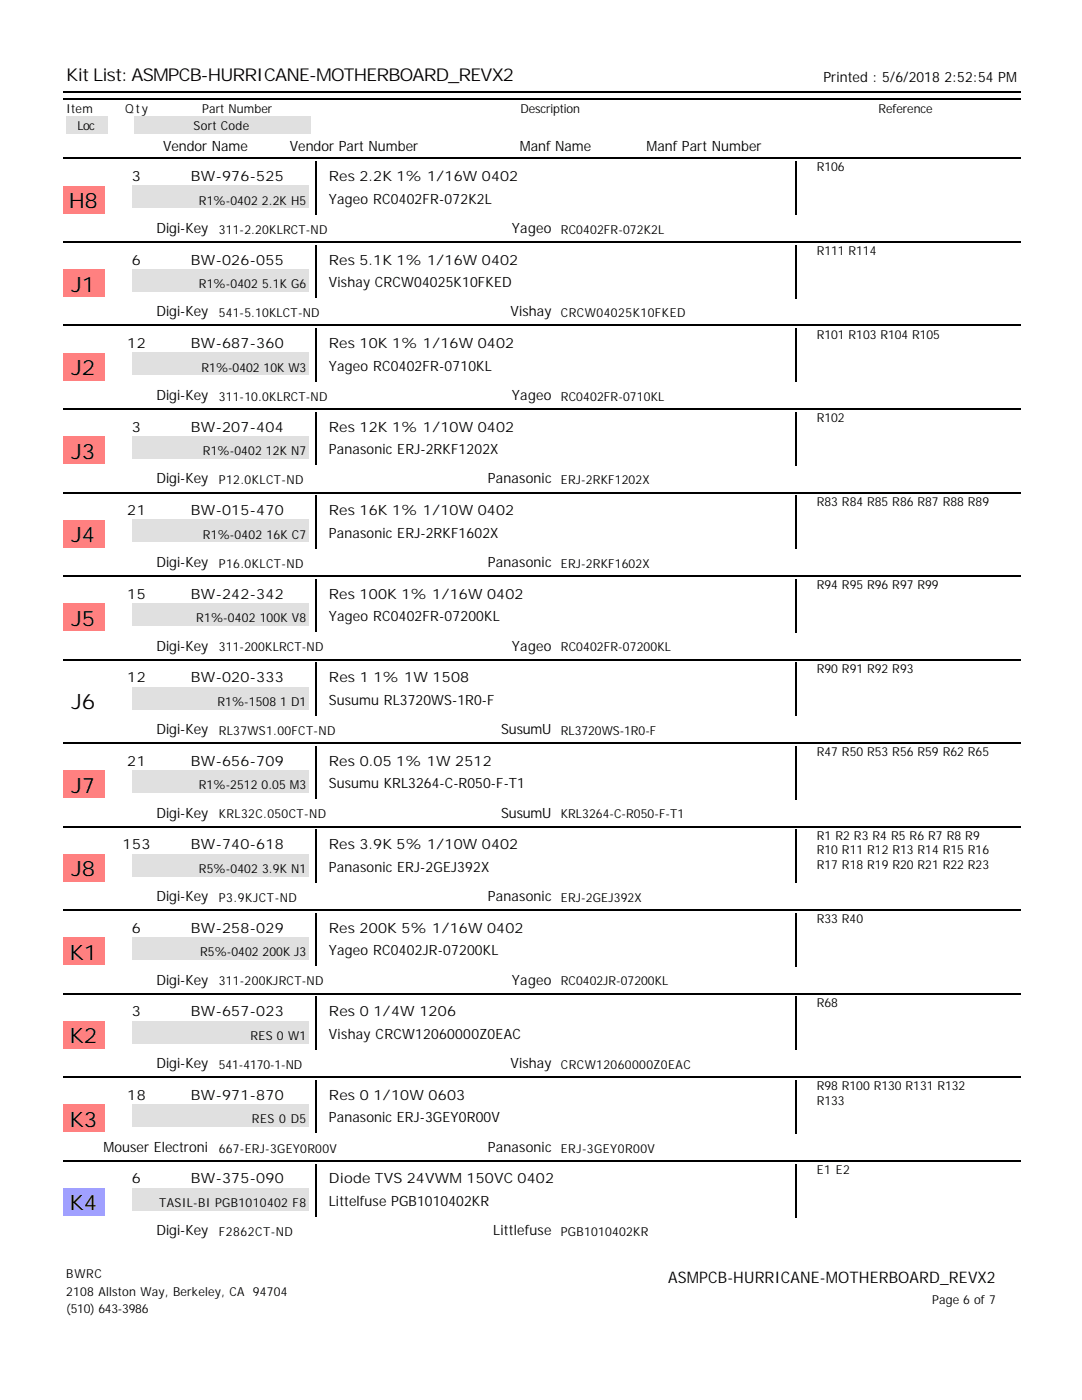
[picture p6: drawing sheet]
<svg xmlns="http://www.w3.org/2000/svg" width="216mm" height="279mm" viewBox="0 0 216 279" stroke-linecap="round" stroke-linejoin="round" font-family="sans-serif">
<defs><g id="words">
<g font-size="4.2">
<text x="13.8" y="41.5">H8</text>
<text x="14.3" y="58.2">J1</text>
<text x="14.3" y="74.9">J2</text>
<text x="14.3" y="91.5">J3</text>
<text x="14.3" y="108.2">J4</text>
<text x="14.3" y="124.9">J5</text>
<text x="14.3" y="141.6">J6</text>
<text x="14.3" y="158.2">J7</text>
<text x="14.3" y="174.9">J8</text>
<text x="13.9" y="191.6">K1</text>
<text x="13.9" y="208.2">K2</text>
<text x="13.9" y="224.9">K3</text>
<text x="13.9" y="241.6">K4</text>
</g>
<text font-size="3.5" x="13.2" y="16.2">Kit List: ASMPCB-HURRICANE-MOTHERBOARD_REVX2</text>
<text font-size="3.2" x="133.3" y="256.1">ASMPCB-HURRICANE-MOTHERBOARD_REVX2</text>
<g font-size="2.8">
<text x="164.3" y="16.3">Printed : 5/6/2018 2:52:54 PM</text>
<text x="32.5" y="30.1">Vendor Name</text>
<text x="57.8" y="30.1">Vendor Part Number</text>
<text x="103.7" y="30.1">Manf Name</text>
<text x="129" y="30.1">Manf Part Number</text>
<text x="26.3" y="36.2">3</text>
<text x="38.1" y="36.2">BW-976-525</text>
<text x="65.6" y="36.2">Res 2.2K 1% 1/16W 0402</text>
<text x="65.6" y="40.7">Yageo RC0402FR-072K2L</text>
<text x="31.2" y="46.5">Digi-Key</text>
<text x="102.1" y="46.5">Yageo</text>
<text x="26.3" y="52.8">6</text>
<text x="38.1" y="52.8">BW-026-055</text>
<text x="65.6" y="52.8">Res 5.1K 1% 1/16W 0402</text>
<text x="65.6" y="57.3">Vishay CRCW04025K10FKED</text>
<text x="31.2" y="63.1">Digi-Key</text>
<text x="101.9" y="63.1">Vishay</text>
<text x="25.4" y="69.5">12</text>
<text x="38.1" y="69.5">BW-687-360</text>
<text x="65.6" y="69.5">Res 10K 1% 1/16W 0402</text>
<text x="65.6" y="74">Yageo RC0402FR-0710KL</text>
<text x="31.2" y="79.8">Digi-Key</text>
<text x="102.1" y="79.8">Yageo</text>
<text x="26.3" y="86.2">3</text>
<text x="38.1" y="86.2">BW-207-404</text>
<text x="65.6" y="86.2">Res 12K 1% 1/10W 0402</text>
<text x="65.6" y="90.7">Panasonic ERJ-2RKF1202X</text>
<text x="31.2" y="96.5">Digi-Key</text>
<text x="97.4" y="96.5">Panasonic</text>
<text x="25.4" y="102.8">21</text>
<text x="38.1" y="102.8">BW-015-470</text>
<text x="65.6" y="102.8">Res 16K 1% 1/10W 0402</text>
<text x="65.6" y="107.3">Panasonic ERJ-2RKF1602X</text>
<text x="31.2" y="113.2">Digi-Key</text>
<text x="97.4" y="113.2">Panasonic</text>
<text x="25.4" y="119.5">15</text>
<text x="38.1" y="119.5">BW-242-342</text>
<text x="65.6" y="119.5">Res 100K 1% 1/16W 0402</text>
<text x="65.6" y="124">Yageo RC0402FR-07200KL</text>
<text x="31.2" y="129.8">Digi-Key</text>
<text x="102.1" y="129.8">Yageo</text>
<text x="25.4" y="136.2">12</text>
<text x="38.1" y="136.2">BW-020-333</text>
<text x="65.6" y="136.2">Res 1 1% 1W 1508</text>
<text x="65.6" y="140.7">Susumu RL3720WS-1R0-F</text>
<text x="31.2" y="146.5">Digi-Key</text>
<text x="100" y="146.5">SusumU</text>
<text x="25.4" y="152.8">21</text>
<text x="38.1" y="152.8">BW-656-709</text>
<text x="65.6" y="152.8">Res 0.05 1% 1W 2512</text>
<text x="65.6" y="157.3">Susumu KRL3264-C-R050-F-T1</text>
<text x="31.2" y="163.2">Digi-Key</text>
<text x="100" y="163.2">SusumU</text>
<text x="24.5" y="169.5">153</text>
<text x="38.1" y="169.5">BW-740-618</text>
<text x="65.6" y="169.5">Res 3.9K 5% 1/10W 0402</text>
<text x="31.2" y="179.8">Digi-Key</text>
<text x="65.6" y="174">Panasonic ERJ-2GEJ392X</text>
<text x="97.4" y="179.8">Panasonic</text>
<text x="26.3" y="186.2">6</text>
<text x="38.1" y="186.2">BW-258-029</text>
<text x="65.6" y="186.2">Res 200K 5% 1/16W 0402</text>
<text x="65.6" y="190.7">Yageo RC0402JR-07200KL</text>
<text x="31.2" y="196.5">Digi-Key</text>
<text x="102.1" y="196.5">Yageo</text>
<text x="26.3" y="202.8">3</text>
<text x="38.1" y="202.8">BW-657-023</text>
<text x="65.6" y="202.8">Res 0 1/4W 1206</text>
<text x="65.6" y="207.3">Vishay CRCW12060000Z0EAC</text>
<text x="31.2" y="213.2">Digi-Key</text>
<text x="101.9" y="213.2">Vishay</text>
<text x="25.4" y="219.5">18</text>
<text x="38.1" y="219.5">BW-971-870</text>
<text x="65.6" y="219.5">Res 0 1/10W 0603</text>
<text x="65.6" y="224">Panasonic ERJ-3GEY0R00V</text>
<text x="20.6" y="229.8">Mouser Electroni</text>
<text x="97.4" y="229.8">Panasonic</text>
<text x="26.3" y="236.2">6</text>
<text x="38.1" y="236.2">BW-375-090</text>
<text x="65.6" y="236.2">Diode TVS 24VWM 150VC 0402</text>
<text x="65.6" y="240.7">Littelfuse PGB1010402KR</text>
<text x="31.2" y="246.5">Digi-Key</text>
<text x="98.4" y="246.5">Littlefuse</text>
</g>
<g font-size="2.5">
<text x="13.2" y="22.6">Item</text>
<text x="25" y="22.6">Qty</text>
<text x="40.3" y="22.6">Part Number</text>
<text x="103.8" y="22.6">Description</text>
<text x="175.3" y="22.6">Reference</text>
<text x="15.5" y="26">Loc</text>
<text x="38.6" y="26">Sort Code</text>
<text x="163" y="34.2">R106</text>
<text x="39.7" y="40.8">R1%-0402 2.2K H5</text>
<text x="43.7" y="46.7">311-2.20KLRCT-ND</text>
<text x="111.9" y="46.7">RC0402FR-072K2L</text>
<text x="163" y="50.9">R111 R114</text>
<text x="39.7" y="57.5">R1%-0402 5.1K G6</text>
<text x="43.7" y="63.3">541-5.10KLCT-ND</text>
<text x="111.9" y="63.3">CRCW04025K10FKED</text>
<text x="163" y="67.6">R101 R103 R104 R105</text>
<text x="40.2" y="74.2">R1%-0402 10K W3</text>
<text x="43.7" y="80">311-10.0KLRCT-ND</text>
<text x="111.9" y="80">RC0402FR-0710KL</text>
<text x="163" y="84.2">R102</text>
<text x="40.5" y="90.8">R1%-0402 12K N7</text>
<text x="43.7" y="96.7">P12.0KLCT-ND</text>
<text x="111.9" y="96.7">ERJ-2RKF1202X</text>
<text x="163" y="100.9">R83 R84 R85 R86 R87 R88 R89</text>
<text x="40.5" y="107.5">R1%-0402 16K C7</text>
<text x="43.7" y="113.3">P16.0KLCT-ND</text>
<text x="111.9" y="113.3">ERJ-2RKF1602X</text>
<text x="163" y="117.6">R94 R95 R96 R97 R99</text>
<text x="39.2" y="124.2">R1%-0402 100K V8</text>
<text x="43.7" y="130">311-200KLRCT-ND</text>
<text x="111.9" y="130">RC0402FR-07200KL</text>
<text x="163" y="134.2">R90 R91 R92 R93</text>
<text x="43.4" y="140.8">R1%-1508 1 D1</text>
<text x="43.7" y="146.7">RL37WS1.00FCT-ND</text>
<text x="111.9" y="146.7">RL3720WS-1R0-F</text>
<text x="163" y="150.9">R47 R50 R53 R56 R59 R62 R65</text>
<text x="39.7" y="157.5">R1%-2512 0.05 M3</text>
<text x="43.7" y="163.3">KRL32C.050CT-ND</text>
<text x="111.9" y="163.3">KRL3264-C-R050-F-T1</text>
<text x="163" y="167.6">R1 R2 R3 R4 R5 R6 R7 R8 R9</text>
<text x="163" y="170.5">R10 R11 R12 R13 R14 R15 R16</text>
<text x="163" y="173.4">R17 R18 R19 R20 R21 R22 R23</text>
<text x="39.7" y="174.2">R5%-0402 3.9K N1</text>
<text x="43.7" y="180">P3.9KJCT-ND</text>
<text x="111.9" y="180">ERJ-2GEJ392X</text>
<text x="163" y="184.2">R33 R40</text>
<text x="40" y="190.9">R5%-0402 200K J3</text>
<text x="43.7" y="196.7">311-200KJRCT-ND</text>
<text x="111.9" y="196.7">RC0402JR-07200KL</text>
<text x="163" y="200.9">R68</text>
<text x="50" y="207.5">RES 0 W1</text>
<text x="43.7" y="213.3">541-4170-1-ND</text>
<text x="111.9" y="213.3">CRCW12060000Z0EAC</text>
<text x="163" y="217.6">R98 R100 R130 R131 R132</text>
<text x="163" y="220.5">R133</text>
<text x="50.3" y="224.2">RES 0 D5</text>
<text x="43.7" y="230">667-ERJ-3GEY0R00V</text>
<text x="111.9" y="230">ERJ-3GEY0R00V</text>
<text x="163" y="234.2">E1 E2</text>
<text x="31.7" y="240.9">TASIL-BI PGB1010402 F8</text>
<text x="43.7" y="246.7">F2862CT-ND</text>
<text x="111.9" y="246.7">PGB1010402KR</text>
<text x="13.2" y="255.1">BWRC</text>
<text x="13.2" y="258.6">2108 Allston Way, Berkeley, CA 94704</text>
<text x="13.2" y="262">(510) 643-3986</text>
<text x="186" y="260.2">Page 6 of 7</text>
</g>
</g></defs>
<path d="M12.7 18.4h191" fill="none" stroke="#000" stroke-width=".26"/>
<g fill="#fff">
<path d="M27 27h28v4h-28z"/>
<path d="M56.6 27h28.1v4h-28.1z"/>
<path d="M96.8 27h28.1v4h-28.1z"/>
<path d="M126.5 27h28.3v4h-28.3z"/>
</g>
<path d="M12.7 19.7h191" fill="none" stroke="#000" stroke-width=".26"/>
<g fill="#e0e0e0">
<path d="M13.2 23.3h8.2v3.4h-8.2z"/>
<path d="M26.7 23.3h35.2v3.4h-35.2z"/>
</g>
<g fill="#fff">
<path d="M65.1 32.5h89.7v4.5h-89.7z"/>
<path d="M65.1 37h89.7v4.5h-89.7z"/>
</g>
<path d="M158.9 32.3v10.6" fill="none" stroke="#000" stroke-width=".26"/>
<path d="M26.5 37h35.1v4.5h-35.1z" fill="#e0e0e0"/>
<path d="M14 42.9h28.1v4.5h-28.1z" fill="#fff"/>
<path d="M63.1 32.3v10.6" fill="none" stroke="#000" stroke-width=".26"/>
<g fill="#fff">
<path d="M43.1 42.9h45v4.5h-45z"/>
<path d="M88.9 42.9h21.7v4.5h-21.7z"/>
<path d="M111.4 42.9h45v4.5h-45z"/>
</g>
<path d="M12.7 31.6h191" fill="none" stroke="#000" stroke-width=".26"/>
<path d="M12.7 37h8.2v5.6h-8.2z" fill="#ff8080"/>
<g fill="#fff">
<path d="M65.1 49.2h89.7v4.5h-89.7z"/>
<path d="M65.1 53.7h89.7v4.5h-89.7z"/>
</g>
<path d="M158.9 48.9v10.6" fill="none" stroke="#000" stroke-width=".26"/>
<path d="M26.5 53.7h35.1v4.5h-35.1z" fill="#e0e0e0"/>
<path d="M14 59.5h28.1v4.5h-28.1z" fill="#fff"/>
<path d="M63.1 48.9v10.6" fill="none" stroke="#000" stroke-width=".26"/>
<g fill="#fff">
<path d="M43.1 59.5h45v4.5h-45z"/>
<path d="M88.9 59.5h21.7v4.5h-21.7z"/>
<path d="M111.4 59.5h45v4.5h-45z"/>
</g>
<path d="M12.7 48.3h191" fill="none" stroke="#000" stroke-width=".26"/>
<path d="M12.7 53.7h8.2v5.6h-8.2z" fill="#ff8080"/>
<g fill="#fff">
<path d="M65.1 65.9h89.7v4.5h-89.7z"/>
<path d="M65.1 70.4h89.7v4.5h-89.7z"/>
</g>
<path d="M158.9 65.6v10.6" fill="none" stroke="#000" stroke-width=".26"/>
<path d="M26.5 70.4h35.1v4.5h-35.1z" fill="#e0e0e0"/>
<path d="M14 76.2h28.1v4.5h-28.1z" fill="#fff"/>
<path d="M63.1 65.6v10.6" fill="none" stroke="#000" stroke-width=".26"/>
<g fill="#fff">
<path d="M43.1 76.2h45v4.5h-45z"/>
<path d="M88.9 76.2h21.7v4.5h-21.7z"/>
<path d="M111.4 76.2h45v4.5h-45z"/>
</g>
<path d="M12.7 65h191" fill="none" stroke="#000" stroke-width=".26"/>
<path d="M12.7 70.4h8.2v5.5h-8.2z" fill="#ff8080"/>
<g fill="#fff">
<path d="M65.1 82.5h89.7v4.5h-89.7z"/>
<path d="M65.1 87h89.7v4.5h-89.7z"/>
</g>
<path d="M158.9 82.3v10.6" fill="none" stroke="#000" stroke-width=".26"/>
<path d="M26.5 87h35.1v4.5h-35.1z" fill="#e0e0e0"/>
<path d="M14 92.9h28.1v4.5h-28.1z" fill="#fff"/>
<path d="M63.1 82.3v10.6" fill="none" stroke="#000" stroke-width=".26"/>
<g fill="#fff">
<path d="M43.1 92.9h45v4.5h-45z"/>
<path d="M88.9 92.9h21.7v4.5h-21.7z"/>
<path d="M111.4 92.9h45v4.5h-45z"/>
</g>
<path d="M12.7 81.6h191" fill="none" stroke="#000" stroke-width=".26"/>
<path d="M12.7 87h8.2v5.6h-8.2z" fill="#ff8080"/>
<g fill="#fff">
<path d="M65.1 99.2h89.7v4.5h-89.7z"/>
<path d="M65.1 103.7h89.7v4.5h-89.7z"/>
</g>
<path d="M158.9 99v10.5" fill="none" stroke="#000" stroke-width=".26"/>
<path d="M26.5 103.7h35.1v4.5h-35.1z" fill="#e0e0e0"/>
<path d="M14 109.5h28.1v4.5h-28.1z" fill="#fff"/>
<path d="M63.1 99v10.5" fill="none" stroke="#000" stroke-width=".26"/>
<g fill="#fff">
<path d="M43.1 109.5h45v4.5h-45z"/>
<path d="M88.9 109.5h21.7v4.5h-21.7z"/>
<path d="M111.4 109.5h45v4.5h-45z"/>
</g>
<path d="M12.7 98.3h191" fill="none" stroke="#000" stroke-width=".26"/>
<path d="M12.7 103.7h8.2v5.6h-8.2z" fill="#ff8080"/>
<g fill="#fff">
<path d="M65.1 115.9h89.7v4.5h-89.7z"/>
<path d="M65.1 120.4h89.7v4.5h-89.7z"/>
</g>
<path d="M158.9 115.6v10.6" fill="none" stroke="#000" stroke-width=".26"/>
<path d="M26.5 120.4h35.1v4.5h-35.1z" fill="#e0e0e0"/>
<path d="M14 126.2h28.1v4.5h-28.1z" fill="#fff"/>
<path d="M63.1 115.6v10.6" fill="none" stroke="#000" stroke-width=".26"/>
<g fill="#fff">
<path d="M43.1 126.2h45v4.5h-45z"/>
<path d="M88.9 126.2h21.7v4.5h-21.7z"/>
<path d="M111.4 126.2h45v4.5h-45z"/>
</g>
<path d="M12.7 115h191" fill="none" stroke="#000" stroke-width=".26"/>
<path d="M12.7 120.4h8.2v5.5h-8.2z" fill="#ff8080"/>
<g fill="#fff">
<path d="M65.1 132.6h89.7v4.5h-89.7z"/>
<path d="M65.1 137.1h89.7v4.5h-89.7z"/>
</g>
<path d="M158.9 132.3v10.6" fill="none" stroke="#000" stroke-width=".26"/>
<path d="M26.5 137.1h35.1v4.5h-35.1z" fill="#e0e0e0"/>
<path d="M14 142.9h28.1v4.5h-28.1z" fill="#fff"/>
<path d="M63.1 132.3v10.6" fill="none" stroke="#000" stroke-width=".26"/>
<g fill="#fff">
<path d="M43.1 142.9h45v4.5h-45z"/>
<path d="M88.9 142.9h21.7v4.5h-21.7z"/>
<path d="M111.4 142.9h45v4.5h-45z"/>
</g>
<path d="M12.7 131.6h191" fill="none" stroke="#000" stroke-width=".26"/>
<g fill="#fff">
<path d="M12.7 137.1h8.2v5.5h-8.2z"/>
<path d="M65.1 149.2h89.7v4.5h-89.7z"/>
<path d="M65.1 153.7h89.7v4.5h-89.7z"/>
</g>
<path d="M158.9 149v10.5" fill="none" stroke="#000" stroke-width=".26"/>
<path d="M26.5 153.7h35.1v4.5h-35.1z" fill="#e0e0e0"/>
<path d="M14 159.5h28.1v4.5h-28.1z" fill="#fff"/>
<path d="M63.1 149v10.5" fill="none" stroke="#000" stroke-width=".26"/>
<g fill="#fff">
<path d="M43.1 159.5h45v4.5h-45z"/>
<path d="M88.9 159.5h21.7v4.5h-21.7z"/>
<path d="M111.4 159.5h45v4.5h-45z"/>
</g>
<path d="M12.7 148.3h191" fill="none" stroke="#000" stroke-width=".26"/>
<path d="M12.7 153.7h8.2v5.6h-8.2z" fill="#ff8080"/>
<g fill="#fff">
<path d="M65.1 165.9h89.7v4.5h-89.7z"/>
<path d="M65.1 170.4h89.7v4.5h-89.7z"/>
</g>
<path d="M158.9 165.6v10.6" fill="none" stroke="#000" stroke-width=".26"/>
<path d="M26.5 170.4h35.1v4.5h-35.1z" fill="#e0e0e0"/>
<path d="M14 176.2h28.1v4.5h-28.1z" fill="#fff"/>
<path d="M63.1 165.6v10.6" fill="none" stroke="#000" stroke-width=".26"/>
<g fill="#fff">
<path d="M43.1 176.2h45v4.5h-45z"/>
<path d="M88.9 176.2h21.7v4.5h-21.7z"/>
<path d="M111.4 176.2h45v4.5h-45z"/>
</g>
<path d="M12.7 165h191" fill="none" stroke="#000" stroke-width=".26"/>
<path d="M12.7 170.4h8.2v5.5h-8.2z" fill="#ff8080"/>
<g fill="#fff">
<path d="M65.1 182.6h89.7v4.5h-89.7z"/>
<path d="M65.1 187.1h89.7v4.5h-89.7z"/>
</g>
<path d="M158.9 182.3v10.6" fill="none" stroke="#000" stroke-width=".26"/>
<path d="M26.5 187.1h35.1v4.5h-35.1z" fill="#e0e0e0"/>
<path d="M14 192.9h28.1v4.5h-28.1z" fill="#fff"/>
<path d="M63.1 182.3v10.6" fill="none" stroke="#000" stroke-width=".26"/>
<g fill="#fff">
<path d="M43.1 192.9h45v4.5h-45z"/>
<path d="M88.9 192.9h21.7v4.5h-21.7z"/>
<path d="M111.4 192.9h45v4.5h-45z"/>
</g>
<path d="M12.7 181.6h191" fill="none" stroke="#000" stroke-width=".26"/>
<path d="M12.7 187.1h8.2v5.5h-8.2z" fill="#ff8080"/>
<g fill="#fff">
<path d="M65.1 199.2h89.7v4.5h-89.7z"/>
<path d="M65.1 203.7h89.7v4.5h-89.7z"/>
</g>
<path d="M158.9 199v10.5" fill="none" stroke="#000" stroke-width=".26"/>
<path d="M26.5 203.7h35.1v4.5h-35.1z" fill="#e0e0e0"/>
<path d="M14 209.5h28.1v4.5h-28.1z" fill="#fff"/>
<path d="M63.1 199v10.5" fill="none" stroke="#000" stroke-width=".26"/>
<g fill="#fff">
<path d="M43.1 209.5h45v4.5h-45z"/>
<path d="M88.9 209.5h21.7v4.5h-21.7z"/>
<path d="M111.4 209.5h45v4.5h-45z"/>
</g>
<path d="M12.7 198.3h191" fill="none" stroke="#000" stroke-width=".26"/>
<path d="M12.7 203.7h8.2v5.6h-8.2z" fill="#ff8080"/>
<g fill="#fff">
<path d="M65.1 215.9h89.7v4.5h-89.7z"/>
<path d="M65.1 220.4h89.7v4.5h-89.7z"/>
</g>
<path d="M158.9 215.6v10.6" fill="none" stroke="#000" stroke-width=".26"/>
<path d="M26.5 220.4h35.1v4.5h-35.1z" fill="#e0e0e0"/>
<path d="M14 226.2h28.1v4.5h-28.1z" fill="#fff"/>
<path d="M63.1 215.6v10.6" fill="none" stroke="#000" stroke-width=".26"/>
<g fill="#fff">
<path d="M43.1 226.2h45v4.5h-45z"/>
<path d="M88.9 226.2h21.7v4.5h-21.7z"/>
<path d="M111.4 226.2h45v4.5h-45z"/>
</g>
<path d="M12.7 215h191" fill="none" stroke="#000" stroke-width=".26"/>
<path d="M12.7 220.4h8.2v5.6h-8.2z" fill="#ff8080"/>
<g fill="#fff">
<path d="M65.1 232.6h89.7v4.5h-89.7z"/>
<path d="M65.1 237.1h89.7v4.5h-89.7z"/>
</g>
<path d="M158.9 232.3v10.6" fill="none" stroke="#000" stroke-width=".26"/>
<path d="M26.5 237.1h35.1v4.5h-35.1z" fill="#e0e0e0"/>
<path d="M14 242.9h28.1v4.5h-28.1z" fill="#fff"/>
<path d="M63.1 232.3v10.6" fill="none" stroke="#000" stroke-width=".26"/>
<g fill="#fff">
<path d="M43.1 242.9h45v4.5h-45z"/>
<path d="M88.9 242.9h21.7v4.5h-21.7z"/>
<path d="M111.4 242.9h45v4.5h-45z"/>
</g>
<path d="M12.7 231.6h191" fill="none" stroke="#000" stroke-width=".26"/>
<path d="M12.7 237.1h8.2v5.5h-8.2z" fill="#a0a0ff"/>
<use href="#words"/>
</svg>
